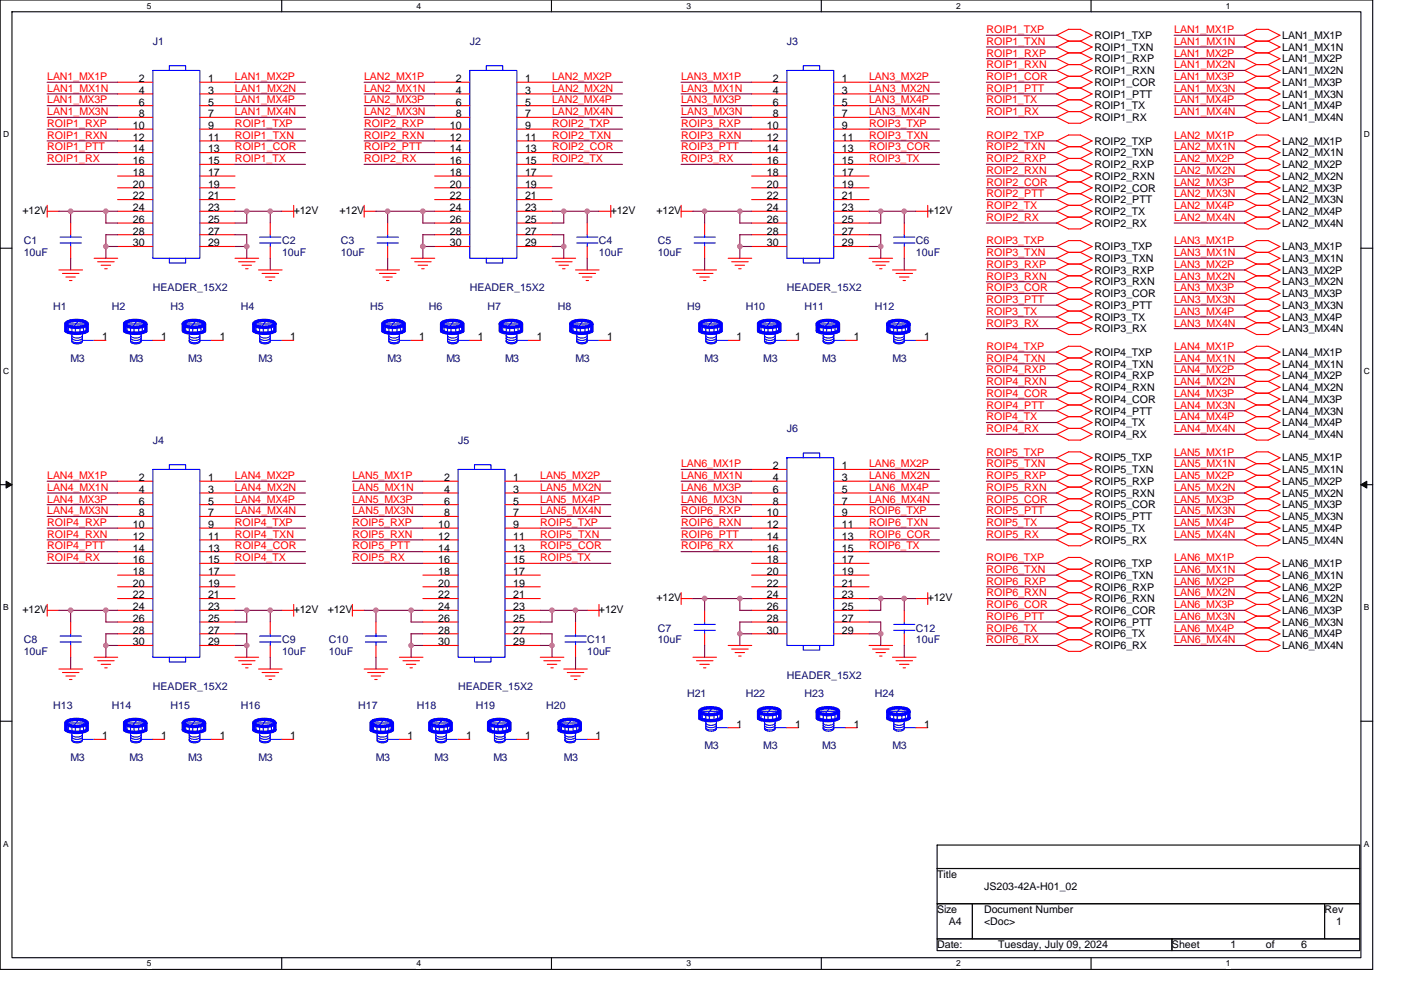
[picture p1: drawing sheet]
<svg xmlns="http://www.w3.org/2000/svg" width="297mm" height="210mm" viewBox="0 0 297 210" stroke-linecap="round" stroke-linejoin="round" font-family="sans-serif">
<defs><g id="words">
<g font-size="2.2" fill="#000080">
<text x="32.4" y="9.5">J1</text>
<text x="99.6" y="9.5">J2</text>
<text x="166.8" y="9.5">J3</text>
<text x="5" y="51.8">C1</text>
<text x="59.8" y="51.8">C2</text>
<text x="72.2" y="51.8">C3</text>
<text x="127" y="51.8">C4</text>
<text x="139.4" y="51.8">C5</text>
<text x="194.2" y="51.8">C6</text>
<text x="5" y="54.3">10uF</text>
<text x="59.8" y="54.3">10uF</text>
<text x="72.2" y="54.3">10uF</text>
<text x="127" y="54.3">10uF</text>
<text x="139.4" y="54.3">10uF</text>
<text x="194.2" y="54.3">10uF</text>
<text x="11.3" y="65.8">H1</text>
<text x="23.7" y="65.8">H2</text>
<text x="32.4" y="61.8">HEADER_15X2</text>
<text x="36.1" y="65.8">H3</text>
<text x="51.1" y="65.8">H4</text>
<text x="78.5" y="65.8">H5</text>
<text x="90.9" y="65.8">H6</text>
<text x="99.6" y="61.8">HEADER_15X2</text>
<text x="103.4" y="65.8">H7</text>
<text x="118.3" y="65.8">H8</text>
<text x="145.7" y="65.8">H9</text>
<text x="158.1" y="65.8">H10</text>
<text x="166.8" y="61.8">HEADER_15X2</text>
<text x="170.6" y="65.8">H11</text>
<text x="185.5" y="65.8">H12</text>
<text x="15" y="76.7">M3</text>
<text x="27.4" y="76.7">M3</text>
<text x="39.9" y="76.7">M3</text>
<text x="54.8" y="76.7">M3</text>
<text x="82.2" y="76.7">M3</text>
<text x="94.6" y="76.7">M3</text>
<text x="107.1" y="76.7">M3</text>
<text x="122" y="76.7">M3</text>
<text x="149.4" y="76.7">M3</text>
<text x="161.8" y="76.7">M3</text>
<text x="174.3" y="76.7">M3</text>
<text x="189.2" y="76.7">M3</text>
<text x="32.4" y="94.1">J4</text>
<text x="97.1" y="94.1">J5</text>
<text x="166.8" y="91.7">J6</text>
<text x="5" y="136.5">C8</text>
<text x="59.8" y="136.5">C9</text>
<text x="69.7" y="136.5">C10</text>
<text x="124.5" y="136.5">C11</text>
<text x="139.4" y="134">C7</text>
<text x="139.4" y="136.5">10uF</text>
<text x="194.2" y="134">C12</text>
<text x="194.2" y="136.5">10uF</text>
<text x="5" y="138.9">10uF</text>
<text x="59.8" y="138.9">10uF</text>
<text x="69.7" y="138.9">10uF</text>
<text x="124.5" y="138.9">10uF</text>
<text x="166.8" y="143.9">HEADER_15X2</text>
<text x="32.4" y="146.4">HEADER_15X2</text>
<text x="97.1" y="146.4">HEADER_15X2</text>
<text x="145.7" y="147.9">H21</text>
<text x="158.1" y="147.9">H22</text>
<text x="170.6" y="147.9">H23</text>
<text x="185.5" y="147.9">H24</text>
<text x="11.3" y="150.4">H13</text>
<text x="23.7" y="150.4">H14</text>
<text x="36.1" y="150.4">H15</text>
<text x="51.1" y="150.4">H16</text>
<text x="76" y="150.4">H17</text>
<text x="88.4" y="150.4">H18</text>
<text x="100.9" y="150.4">H19</text>
<text x="115.8" y="150.4">H20</text>
<text x="15" y="161.4">M3</text>
<text x="27.4" y="161.4">M3</text>
<text x="39.9" y="161.4">M3</text>
<text x="54.8" y="161.4">M3</text>
<text x="79.7" y="161.4">M3</text>
<text x="92.2" y="161.4">M3</text>
<text x="104.6" y="161.4">M3</text>
<text x="119.5" y="161.4">M3</text>
<text x="149.4" y="158.9">M3</text>
<text x="161.8" y="158.9">M3</text>
<text x="174.3" y="158.9">M3</text>
<text x="189.2" y="158.9">M3</text>
</g>
<g font-size="2.2" fill="#f00">
<text x="209.1" y="7">ROIP1_TXP</text>
<text x="209.1" y="9.5">ROIP1_TXN</text>
<text x="249" y="7">LAN1_MX1P</text>
<text x="249" y="9.5">LAN1_MX1N</text>
<text x="10" y="17">LAN1_MX1P</text>
<text x="49.8" y="17">LAN1_MX2P</text>
<text x="77.2" y="17">LAN2_MX1P</text>
<text x="117" y="17">LAN2_MX2P</text>
<text x="144.4" y="17">LAN3_MX1P</text>
<text x="184.3" y="17">LAN3_MX2P</text>
<text x="209.1" y="17">ROIP1_COR</text>
<text x="209.1" y="12">ROIP1_RXP</text>
<text x="209.1" y="14.5">ROIP1_RXN</text>
<text x="249" y="17">LAN1_MX3P</text>
<text x="249" y="12">LAN1_MX2P</text>
<text x="249" y="14.5">LAN1_MX2N</text>
<text x="10" y="19.5">LAN1_MX1N</text>
<text x="10" y="21.9">LAN1_MX3P</text>
<text x="49.8" y="19.5">LAN1_MX2N</text>
<text x="49.8" y="21.9">LAN1_MX4P</text>
<text x="77.2" y="19.5">LAN2_MX1N</text>
<text x="77.2" y="21.9">LAN2_MX3P</text>
<text x="117" y="21.9">LAN2_MX4P</text>
<text x="117" y="19.5">LAN2_MX2N</text>
<text x="144.4" y="19.5">LAN3_MX1N</text>
<text x="144.4" y="21.9">LAN3_MX3P</text>
<text x="184.3" y="21.9">LAN3_MX4P</text>
<text x="184.3" y="19.5">LAN3_MX2N</text>
<text x="209.1" y="22">ROIP1_TX</text>
<text x="209.1" y="19.5">ROIP1_PTT</text>
<text x="249" y="19.5">LAN1_MX3N</text>
<text x="249" y="22">LAN1_MX4P</text>
<text x="10" y="24.4">LAN1_MX3N</text>
<text x="10" y="26.9">ROIP1_RXP</text>
<text x="10" y="29.4">ROIP1_RXN</text>
<text x="49.8" y="24.4">LAN1_MX4N</text>
<text x="49.8" y="29.4">ROIP1_TXN</text>
<text x="49.8" y="26.9">ROIP1_TXP</text>
<text x="77.2" y="24.4">LAN2_MX3N</text>
<text x="77.2" y="26.9">ROIP2_RXP</text>
<text x="77.2" y="29.4">ROIP2_RXN</text>
<text x="117" y="29.4">ROIP2_TXN</text>
<text x="117" y="26.9">ROIP2_TXP</text>
<text x="117" y="24.4">LAN2_MX4N</text>
<text x="144.4" y="24.4">LAN3_MX3N</text>
<text x="144.4" y="26.9">ROIP3_RXP</text>
<text x="144.4" y="29.4">ROIP3_RXN</text>
<text x="184.3" y="29.4">ROIP3_TXN</text>
<text x="184.3" y="26.9">ROIP3_TXP</text>
<text x="184.3" y="24.4">LAN3_MX4N</text>
<text x="209.1" y="24.4">ROIP1_RX</text>
<text x="209.1" y="29.4">ROIP2_TXP</text>
<text x="249" y="24.4">LAN1_MX4N</text>
<text x="249" y="29.4">LAN2_MX1P</text>
<text x="10" y="31.9">ROIP1_PTT</text>
<text x="10" y="34.4">ROIP1_RX</text>
<text x="49.8" y="34.4">ROIP1_TX</text>
<text x="49.8" y="31.9">ROIP1_COR</text>
<text x="77.2" y="31.9">ROIP2_PTT</text>
<text x="77.2" y="34.4">ROIP2_RX</text>
<text x="117" y="34.4">ROIP2_TX</text>
<text x="117" y="31.9">ROIP2_COR</text>
<text x="144.4" y="31.9">ROIP3_PTT</text>
<text x="144.4" y="34.4">ROIP3_RX</text>
<text x="184.3" y="34.4">ROIP3_TX</text>
<text x="184.3" y="31.9">ROIP3_COR</text>
<text x="209.1" y="31.9">ROIP2_TXN</text>
<text x="209.1" y="34.4">ROIP2_RXP</text>
<text x="249" y="31.9">LAN2_MX1N</text>
<text x="249" y="34.4">LAN2_MX2P</text>
<text x="209.1" y="36.9">ROIP2_RXN</text>
<text x="209.1" y="39.4">ROIP2_COR</text>
<text x="209.1" y="41.9">ROIP2_PTT</text>
<text x="249" y="36.9">LAN2_MX2N</text>
<text x="249" y="39.4">LAN2_MX3P</text>
<text x="249" y="41.9">LAN2_MX3N</text>
<text x="209.1" y="44.4">ROIP2_TX</text>
<text x="209.1" y="46.8">ROIP2_RX</text>
<text x="249" y="44.4">LAN2_MX4P</text>
<text x="249" y="46.8">LAN2_MX4N</text>
<text x="209.1" y="51.8">ROIP3_TXP</text>
<text x="249" y="51.8">LAN3_MX1P</text>
<text x="209.1" y="54.3">ROIP3_TXN</text>
<text x="209.1" y="56.8">ROIP3_RXP</text>
<text x="209.1" y="59.3">ROIP3_RXN</text>
<text x="249" y="54.3">LAN3_MX1N</text>
<text x="249" y="56.8">LAN3_MX2P</text>
<text x="249" y="59.3">LAN3_MX2N</text>
<text x="209.1" y="61.8">ROIP3_COR</text>
<text x="209.1" y="64.3">ROIP3_PTT</text>
<text x="249" y="61.8">LAN3_MX3P</text>
<text x="249" y="64.3">LAN3_MX3N</text>
<text x="209.1" y="66.8">ROIP3_TX</text>
<text x="209.1" y="69.3">ROIP3_RX</text>
<text x="249" y="66.8">LAN3_MX4P</text>
<text x="249" y="69.3">LAN3_MX4N</text>
<text x="209.1" y="74.2">ROIP4_TXP</text>
<text x="209.1" y="76.7">ROIP4_TXN</text>
<text x="249" y="74.2">LAN4_MX1P</text>
<text x="249" y="76.7">LAN4_MX1N</text>
<text x="209.1" y="79.2">ROIP4_RXP</text>
<text x="209.1" y="81.7">ROIP4_RXN</text>
<text x="249" y="79.2">LAN4_MX2P</text>
<text x="249" y="81.7">LAN4_MX2N</text>
<text x="209.1" y="84.2">ROIP4_COR</text>
<text x="209.1" y="86.7">ROIP4_PTT</text>
<text x="209.1" y="89.2">ROIP4_TX</text>
<text x="249" y="84.2">LAN4_MX3P</text>
<text x="249" y="86.7">LAN4_MX3N</text>
<text x="249" y="89.2">LAN4_MX4P</text>
<text x="209.1" y="91.7">ROIP4_RX</text>
<text x="249" y="91.7">LAN4_MX4N</text>
<text x="10" y="101.6">LAN4_MX1P</text>
<text x="49.8" y="101.6">LAN4_MX2P</text>
<text x="74.7" y="101.6">LAN5_MX1P</text>
<text x="114.5" y="101.6">LAN5_MX2P</text>
<text x="144.4" y="99.1">LAN6_MX1P</text>
<text x="144.4" y="101.6">LAN6_MX1N</text>
<text x="184.3" y="99.1">LAN6_MX2P</text>
<text x="184.3" y="101.6">LAN6_MX2N</text>
<text x="209.1" y="96.6">ROIP5_TXP</text>
<text x="209.1" y="99.1">ROIP5_TXN</text>
<text x="209.1" y="101.6">ROIP5_RXP</text>
<text x="249" y="96.6">LAN5_MX1P</text>
<text x="249" y="99.1">LAN5_MX1N</text>
<text x="249" y="101.6">LAN5_MX2P</text>
<text x="10" y="104.1">LAN4_MX1N</text>
<text x="10" y="106.6">LAN4_MX3P</text>
<text x="49.8" y="104.1">LAN4_MX2N</text>
<text x="49.8" y="106.6">LAN4_MX4P</text>
<text x="74.7" y="104.1">LAN5_MX1N</text>
<text x="74.7" y="106.6">LAN5_MX3P</text>
<text x="114.5" y="106.6">LAN5_MX4P</text>
<text x="114.5" y="104.1">LAN5_MX2N</text>
<text x="144.4" y="104.1">LAN6_MX3P</text>
<text x="144.4" y="106.6">LAN6_MX3N</text>
<text x="184.3" y="104.1">LAN6_MX4P</text>
<text x="184.3" y="106.6">LAN6_MX4N</text>
<text x="209.1" y="104.1">ROIP5_RXN</text>
<text x="209.1" y="106.6">ROIP5_COR</text>
<text x="249" y="104.1">LAN5_MX2N</text>
<text x="249" y="106.6">LAN5_MX3P</text>
<text x="10" y="109.1">LAN4_MX3N</text>
<text x="10" y="111.6">ROIP4_RXP</text>
<text x="49.8" y="109.1">LAN4_MX4N</text>
<text x="49.8" y="111.6">ROIP4_TXP</text>
<text x="74.7" y="109.1">LAN5_MX3N</text>
<text x="74.7" y="111.6">ROIP5_RXP</text>
<text x="114.5" y="109.1">LAN5_MX4N</text>
<text x="114.6" y="111.6">ROIP5_TXP</text>
<text x="144.4" y="109.1">ROIP6_RXP</text>
<text x="144.4" y="111.6">ROIP6_RXN</text>
<text x="184.3" y="111.6">ROIP6_TXN</text>
<text x="184.3" y="109.1">ROIP6_TXP</text>
<text x="209.1" y="109.1">ROIP5_PTT</text>
<text x="209.1" y="111.6">ROIP5_TX</text>
<text x="249" y="109.1">LAN5_MX3N</text>
<text x="249" y="111.6">LAN5_MX4P</text>
<text x="10" y="114">ROIP4_RXN</text>
<text x="10" y="116.5">ROIP4_PTT</text>
<text x="10" y="119">ROIP4_RX</text>
<text x="49.8" y="114">ROIP4_TXN</text>
<text x="49.8" y="119">ROIP4_TX</text>
<text x="49.8" y="116.5">ROIP4_COR</text>
<text x="74.7" y="114">ROIP5_RXN</text>
<text x="74.7" y="116.5">ROIP5_PTT</text>
<text x="74.7" y="119">ROIP5_RX</text>
<text x="114.5" y="114">ROIP5_TXN</text>
<text x="114.6" y="119">ROIP5_TX</text>
<text x="114.6" y="116.5">ROIP5_COR</text>
<text x="144.4" y="114">ROIP6_PTT</text>
<text x="144.4" y="116.5">ROIP6_RX</text>
<text x="184.3" y="116.5">ROIP6_TX</text>
<text x="184.3" y="114">ROIP6_COR</text>
<text x="209.1" y="114">ROIP5_RX</text>
<text x="209.1" y="119">ROIP6_TXP</text>
<text x="249" y="114">LAN5_MX4N</text>
<text x="249" y="119">LAN6_MX1P</text>
<text x="209.1" y="121.5">ROIP6_TXN</text>
<text x="209.1" y="124">ROIP6_RXP</text>
<text x="249" y="121.5">LAN6_MX1N</text>
<text x="249" y="124">LAN6_MX2P</text>
<text x="209.1" y="126.5">ROIP6_RXN</text>
<text x="209.1" y="129">ROIP6_COR</text>
<text x="209.1" y="131.5">ROIP6_PTT</text>
<text x="249" y="126.5">LAN6_MX2N</text>
<text x="249" y="129">LAN6_MX3P</text>
<text x="249" y="131.5">LAN6_MX3N</text>
<text x="209.1" y="134">ROIP6_TX</text>
<text x="209.1" y="136.5">ROIP6_RX</text>
<text x="249" y="134">LAN6_MX4P</text>
<text x="249" y="136.5">LAN6_MX4N</text>
</g>
<g font-size="2.2">
<text x="232" y="8.3">ROIP1_TXP</text>
<text x="232" y="10.8">ROIP1_TXN</text>
<text x="271.9" y="8.3">LAN1_MX1P</text>
<text x="271.9" y="10.8">LAN1_MX1N</text>
<text x="29.4" y="17.4">2</text>
<text x="44.1" y="17.4">1</text>
<text x="96.6" y="17.4">2</text>
<text x="111.3" y="17.4">1</text>
<text x="163.8" y="17.4">2</text>
<text x="178.5" y="17.4">1</text>
<text x="232" y="13.3">ROIP1_RXP</text>
<text x="232" y="15.7">ROIP1_RXN</text>
<text x="271.9" y="13.3">LAN1_MX2P</text>
<text x="271.9" y="15.7">LAN1_MX2N</text>
<text x="29.4" y="19.9">4</text>
<text x="29.4" y="22.4">6</text>
<text x="44.1" y="19.9">3</text>
<text x="44.1" y="22.4">5</text>
<text x="96.6" y="19.9">4</text>
<text x="96.6" y="22.4">6</text>
<text x="111.3" y="19.9">3</text>
<text x="111.3" y="22.4">5</text>
<text x="163.8" y="19.9">4</text>
<text x="163.8" y="22.4">6</text>
<text x="178.5" y="19.9">3</text>
<text x="178.5" y="22.4">5</text>
<text x="232" y="18.2">ROIP1_COR</text>
<text x="232" y="20.7">ROIP1_PTT</text>
<text x="232" y="23.2">ROIP1_TX</text>
<text x="271.9" y="18.2">LAN1_MX3P</text>
<text x="271.9" y="20.7">LAN1_MX3N</text>
<text x="271.9" y="23.2">LAN1_MX4P</text>
<text x="28.2" y="27.4">10</text>
<text x="28.2" y="29.9">12</text>
<text x="29.4" y="24.9">8</text>
<text x="44.1" y="24.9">7</text>
<text x="44.1" y="27.4">9</text>
<text x="44.1" y="29.9">11</text>
<text x="95.4" y="27.4">10</text>
<text x="95.4" y="29.9">12</text>
<text x="96.6" y="24.9">8</text>
<text x="111.3" y="24.9">7</text>
<text x="111.3" y="27.4">9</text>
<text x="111.3" y="29.9">11</text>
<text x="162.6" y="27.4">10</text>
<text x="162.6" y="29.9">12</text>
<text x="163.8" y="24.9">8</text>
<text x="178.5" y="24.9">7</text>
<text x="178.5" y="27.4">9</text>
<text x="178.5" y="29.9">11</text>
<text x="232" y="25.7">ROIP1_RX</text>
<text x="271.9" y="25.7">LAN1_MX4N</text>
<text x="28.2" y="32.3">14</text>
<text x="28.2" y="34.8">16</text>
<text x="44.1" y="32.3">13</text>
<text x="44.1" y="34.8">15</text>
<text x="95.4" y="32.3">14</text>
<text x="95.4" y="34.8">16</text>
<text x="111.3" y="32.3">13</text>
<text x="111.3" y="34.8">15</text>
<text x="162.6" y="32.3">14</text>
<text x="162.6" y="34.8">16</text>
<text x="178.5" y="32.3">13</text>
<text x="178.5" y="34.8">15</text>
<text x="232" y="30.7">ROIP2_TXP</text>
<text x="232" y="33.1">ROIP2_TXN</text>
<text x="232" y="35.6">ROIP2_RXP</text>
<text x="271.9" y="30.7">LAN2_MX1P</text>
<text x="271.9" y="33.1">LAN2_MX1N</text>
<text x="271.9" y="35.6">LAN2_MX2P</text>
<text x="28.2" y="37.3">18</text>
<text x="28.2" y="39.8">20</text>
<text x="44.1" y="37.3">17</text>
<text x="44.1" y="39.8">19</text>
<text x="95.4" y="37.3">18</text>
<text x="95.4" y="39.8">20</text>
<text x="111.3" y="37.3">17</text>
<text x="111.3" y="39.8">19</text>
<text x="162.6" y="37.3">18</text>
<text x="162.6" y="39.8">20</text>
<text x="178.5" y="37.3">17</text>
<text x="178.5" y="39.8">19</text>
<text x="232" y="38.1">ROIP2_RXN</text>
<text x="232" y="40.6">ROIP2_COR</text>
<text x="271.9" y="38.1">LAN2_MX2N</text>
<text x="271.9" y="40.6">LAN2_MX3P</text>
<text x="4.8" y="45.4">+12V</text>
<text x="28.2" y="42.3">22</text>
<text x="28.2" y="44.8">24</text>
<text x="28.2" y="47.3">26</text>
<text x="44.1" y="42.3">21</text>
<text x="44.1" y="44.8">23</text>
<text x="44.1" y="47.3">25</text>
<text x="62.3" y="45.4">+12V</text>
<text x="72" y="45.4">+12V</text>
<text x="95.4" y="42.3">22</text>
<text x="95.4" y="44.8">24</text>
<text x="95.4" y="47.3">26</text>
<text x="111.3" y="42.3">21</text>
<text x="111.3" y="44.8">23</text>
<text x="111.3" y="47.3">25</text>
<text x="129.5" y="45.4">+12V</text>
<text x="139.2" y="45.4">+12V</text>
<text x="162.6" y="42.3">22</text>
<text x="162.6" y="44.8">24</text>
<text x="162.6" y="47.3">26</text>
<text x="178.5" y="42.3">21</text>
<text x="178.5" y="44.8">23</text>
<text x="178.5" y="47.3">25</text>
<text x="196.7" y="45.4">+12V</text>
<text x="232" y="43.1">ROIP2_PTT</text>
<text x="232" y="45.6">ROIP2_TX</text>
<text x="271.9" y="43.1">LAN2_MX3N</text>
<text x="271.9" y="45.6">LAN2_MX4P</text>
<text x="28.2" y="49.8">28</text>
<text x="28.2" y="52.3">30</text>
<text x="44.1" y="49.8">27</text>
<text x="44.1" y="52.3">29</text>
<text x="95.4" y="49.8">28</text>
<text x="95.4" y="52.3">30</text>
<text x="111.3" y="49.8">27</text>
<text x="111.3" y="52.3">29</text>
<text x="162.6" y="49.8">28</text>
<text x="162.6" y="52.3">30</text>
<text x="178.5" y="49.8">27</text>
<text x="178.5" y="52.3">29</text>
<text x="232" y="48.1">ROIP2_RX</text>
<text x="232" y="53.1">ROIP3_TXP</text>
<text x="271.9" y="48.1">LAN2_MX4N</text>
<text x="271.9" y="53.1">LAN3_MX1P</text>
<text x="232" y="55.6">ROIP3_TXN</text>
<text x="232" y="58">ROIP3_RXP</text>
<text x="271.9" y="55.6">LAN3_MX1N</text>
<text x="271.9" y="58">LAN3_MX2P</text>
<text x="232" y="60.5">ROIP3_RXN</text>
<text x="232" y="63">ROIP3_COR</text>
<text x="232" y="65.5">ROIP3_PTT</text>
<text x="271.9" y="60.5">LAN3_MX2N</text>
<text x="271.9" y="63">LAN3_MX3P</text>
<text x="271.9" y="65.5">LAN3_MX3N</text>
<text x="232" y="68">ROIP3_TX</text>
<text x="232" y="70.5">ROIP3_RX</text>
<text x="271.9" y="68">LAN3_MX4P</text>
<text x="271.9" y="70.5">LAN3_MX4N</text>
<text x="21.7" y="72.2">1</text>
<text x="34.1" y="72.2">1</text>
<text x="46.6" y="72.2">1</text>
<text x="61.5" y="72.2">1</text>
<text x="88.9" y="72.2">1</text>
<text x="101.3" y="72.2">1</text>
<text x="113.8" y="72.2">1</text>
<text x="128.7" y="72.2">1</text>
<text x="156.1" y="72.2">1</text>
<text x="168.6" y="72.2">1</text>
<text x="181" y="72.2">1</text>
<text x="195.9" y="72.2">1</text>
<text x="232" y="75.5">ROIP4_TXP</text>
<text x="232" y="78">ROIP4_TXN</text>
<text x="271.9" y="75.5">LAN4_MX1P</text>
<text x="271.9" y="78">LAN4_MX1N</text>
<text x="232" y="80.5">ROIP4_RXP</text>
<text x="232" y="82.9">ROIP4_RXN</text>
<text x="271.9" y="80.5">LAN4_MX2P</text>
<text x="271.9" y="82.9">LAN4_MX2N</text>
<text x="232" y="85.4">ROIP4_COR</text>
<text x="232" y="87.9">ROIP4_PTT</text>
<text x="271.9" y="85.4">LAN4_MX3P</text>
<text x="271.9" y="87.9">LAN4_MX3N</text>
<text x="232" y="90.4">ROIP4_TX</text>
<text x="232" y="92.9">ROIP4_RX</text>
<text x="271.9" y="90.4">LAN4_MX4P</text>
<text x="271.9" y="92.9">LAN4_MX4N</text>
<text x="163.8" y="99.5">2</text>
<text x="178.5" y="99.5">1</text>
<text x="232" y="97.9">ROIP5_TXP</text>
<text x="232" y="100.4">ROIP5_TXN</text>
<text x="271.9" y="97.9">LAN5_MX1P</text>
<text x="271.9" y="100.4">LAN5_MX1N</text>
<text x="29.4" y="102">2</text>
<text x="29.4" y="104.5">4</text>
<text x="29.4" y="107">6</text>
<text x="44.1" y="102">1</text>
<text x="44.1" y="104.5">3</text>
<text x="44.1" y="107">5</text>
<text x="94.1" y="102">2</text>
<text x="94.1" y="104.5">4</text>
<text x="94.1" y="107">6</text>
<text x="108.8" y="102">1</text>
<text x="108.8" y="104.5">3</text>
<text x="108.8" y="107">5</text>
<text x="163.8" y="102">4</text>
<text x="163.8" y="104.5">6</text>
<text x="163.8" y="107">8</text>
<text x="178.5" y="102">3</text>
<text x="178.5" y="104.5">5</text>
<text x="178.5" y="107">7</text>
<text x="232" y="102.8">ROIP5_RXP</text>
<text x="232" y="105.3">ROIP5_RXN</text>
<text x="232" y="107.8">ROIP5_COR</text>
<text x="271.9" y="102.8">LAN5_MX2P</text>
<text x="271.9" y="105.3">LAN5_MX2N</text>
<text x="271.9" y="107.8">LAN5_MX3P</text>
<text x="28.2" y="112">10</text>
<text x="29.4" y="109.5">8</text>
<text x="44.1" y="109.5">7</text>
<text x="44.1" y="112">9</text>
<text x="92.9" y="112">10</text>
<text x="94.1" y="109.5">8</text>
<text x="108.8" y="109.5">7</text>
<text x="108.8" y="112">9</text>
<text x="162.6" y="109.5">10</text>
<text x="162.6" y="112">12</text>
<text x="178.5" y="109.5">9</text>
<text x="178.5" y="112">11</text>
<text x="232" y="110.3">ROIP5_PTT</text>
<text x="232" y="112.8">ROIP5_TX</text>
<text x="271.9" y="110.3">LAN5_MX3N</text>
<text x="271.9" y="112.8">LAN5_MX4P</text>
<text x="28.2" y="114.5">12</text>
<text x="28.2" y="117">14</text>
<text x="28.2" y="119.5">16</text>
<text x="44.1" y="114.5">11</text>
<text x="44.1" y="117">13</text>
<text x="44.1" y="119.5">15</text>
<text x="92.9" y="114.5">12</text>
<text x="92.9" y="117">14</text>
<text x="92.9" y="119.5">16</text>
<text x="108.8" y="114.5">11</text>
<text x="108.8" y="117">13</text>
<text x="108.8" y="119.5">15</text>
<text x="162.6" y="114.5">14</text>
<text x="162.6" y="117">16</text>
<text x="162.6" y="119.5">18</text>
<text x="178.5" y="114.5">13</text>
<text x="178.5" y="117">15</text>
<text x="178.5" y="119.5">17</text>
<text x="232" y="115.3">ROIP5_RX</text>
<text x="271.9" y="115.3">LAN5_MX4N</text>
<text x="28.2" y="122">18</text>
<text x="28.2" y="124.4">20</text>
<text x="44.1" y="122">17</text>
<text x="44.1" y="124.4">19</text>
<text x="92.9" y="122">18</text>
<text x="92.9" y="124.4">20</text>
<text x="108.8" y="122">17</text>
<text x="108.8" y="124.4">19</text>
<text x="162.6" y="122">20</text>
<text x="162.6" y="124.4">22</text>
<text x="178.5" y="122">19</text>
<text x="178.5" y="124.4">21</text>
<text x="232" y="120.3">ROIP6_TXP</text>
<text x="232" y="122.8">ROIP6_TXN</text>
<text x="232" y="125.3">ROIP6_RXP</text>
<text x="271.9" y="120.3">LAN6_MX1P</text>
<text x="271.9" y="122.8">LAN6_MX1N</text>
<text x="271.9" y="125.3">LAN6_MX2P</text>
<text x="4.8" y="130">+12V</text>
<text x="28.2" y="126.9">22</text>
<text x="28.2" y="129.4">24</text>
<text x="28.2" y="131.9">26</text>
<text x="44.1" y="126.9">21</text>
<text x="44.1" y="129.4">23</text>
<text x="44.1" y="131.9">25</text>
<text x="62.3" y="130">+12V</text>
<text x="69.5" y="130">+12V</text>
<text x="92.9" y="126.9">22</text>
<text x="92.9" y="129.4">24</text>
<text x="92.9" y="131.9">26</text>
<text x="108.8" y="126.9">21</text>
<text x="108.8" y="129.4">23</text>
<text x="108.8" y="131.9">25</text>
<text x="127" y="130">+12V</text>
<text x="139.2" y="127.5">+12V</text>
<text x="162.6" y="126.9">24</text>
<text x="162.6" y="129.4">26</text>
<text x="162.6" y="131.9">28</text>
<text x="178.5" y="126.9">23</text>
<text x="178.5" y="129.4">25</text>
<text x="178.5" y="131.9">27</text>
<text x="196.7" y="127.5">+12V</text>
<text x="232" y="127.7">ROIP6_RXN</text>
<text x="232" y="130.2">ROIP6_COR</text>
<text x="271.9" y="127.7">LAN6_MX2N</text>
<text x="271.9" y="130.2">LAN6_MX3P</text>
<text x="28.2" y="134.4">28</text>
<text x="28.2" y="136.9">30</text>
<text x="44.1" y="134.4">27</text>
<text x="44.1" y="136.9">29</text>
<text x="92.9" y="134.4">28</text>
<text x="92.9" y="136.9">30</text>
<text x="108.8" y="134.4">27</text>
<text x="108.8" y="136.9">29</text>
<text x="162.6" y="134.4">30</text>
<text x="178.5" y="134.4">29</text>
<text x="232" y="132.7">ROIP6_PTT</text>
<text x="232" y="135.2">ROIP6_TX</text>
<text x="232" y="137.7">ROIP6_RX</text>
<text x="271.9" y="132.7">LAN6_MX3N</text>
<text x="271.9" y="135.2">LAN6_MX4P</text>
<text x="271.9" y="137.7">LAN6_MX4N</text>
<text x="156.1" y="154.3">1</text>
<text x="168.6" y="154.3">1</text>
<text x="181" y="154.3">1</text>
<text x="195.9" y="154.3">1</text>
<text x="21.7" y="156.8">1</text>
<text x="34.1" y="156.8">1</text>
<text x="46.6" y="156.8">1</text>
<text x="61.5" y="156.8">1</text>
<text x="86.4" y="156.8">1</text>
<text x="98.9" y="156.8">1</text>
<text x="111.3" y="156.8">1</text>
<text x="126.2" y="156.8">1</text>
<text x="198.7" y="186.2">Title</text>
<text x="208.6" y="188.7">JS203-42A-H01_02</text>
<text x="198.7" y="193.7">Size</text>
<text x="201.2" y="196.2">A4</text>
<text x="208.6" y="193.7">Document Number</text>
<text x="208.6" y="196.2">&lt;Doc&gt;</text>
<text x="280.8" y="193.7">Rev</text>
<text x="283.3" y="196.2">1</text>
<text x="198.7" y="201.2">Date:</text>
<text x="211.6" y="201.2">Tuesday, July 09, 2024</text>
<text x="248.5" y="201.2">Sheet</text>
<text x="260.9" y="201.2">1</text>
<text x="268.4" y="201.2">of</text>
<text x="275.8" y="201.2">6</text>
</g>
<g font-size="1.8">
<text x="31.1" y="1.8">5</text>
<text x="88.3" y="1.8">4</text>
<text x="145.5" y="1.8">3</text>
<text x="202.7" y="1.8">2</text>
<text x="259.9" y="1.8">1</text>
<text x=".7" y="29.1">D</text>
<text x="289.2" y="29.1">D</text>
<text x=".7" y="79.3">C</text>
<text x="289.2" y="79.3">C</text>
<text x=".7" y="129.5">B</text>
<text x="289.2" y="129.5">B</text>
<text x=".7" y="179.6">A</text>
<text x="289.2" y="179.6">A</text>
<text x="31.1" y="205">5</text>
<text x="88.3" y="205">4</text>
<text x="145.5" y="205">3</text>
<text x="202.7" y="205">2</text>
<text x="259.9" y="205">1</text>
</g>
</g></defs>
<path d="M0 0h291v205.6h-291zM2.5 2.5h286v200.6h-286z" fill="none" stroke="#000" stroke-width=".23"/>
<g fill="#fff">
<path d="M31.1 .3h1v1.9h-1z"/>
<path d="M31.1 203.4h1v2h-1z"/>
</g>
<path d="M59.7 0v2.5M59.7 203.1v2.5" fill="none" stroke="#000" stroke-width=".23"/>
<g fill="#fff">
<path d="M88.3 .3h1v1.9h-1z"/>
<path d="M88.3 203.4h1v2h-1z"/>
</g>
<path d="M116.9 0v2.5M116.9 203.1v2.5" fill="none" stroke="#000" stroke-width=".23"/>
<g fill="#fff">
<path d="M145.5 .3h1v1.9h-1z"/>
<path d="M145.5 203.4h1v2h-1z"/>
</g>
<path d="M174.1 0v2.5M174.1 203.1v2.5" fill="none" stroke="#000" stroke-width=".23"/>
<g fill="#fff">
<path d="M202.7 .3h1v1.9h-1z"/>
<path d="M202.7 203.4h1v2h-1z"/>
</g>
<path d="M231.3 0v2.5M231.3 203.1v2.5" fill="none" stroke="#000" stroke-width=".23"/>
<g fill="#fff">
<path d="M259.9 .3h1v1.9h-1z"/>
<path d="M259.9 203.4h1v2h-1z"/>
<path d="M.7 27.6h1.3v1.9h-1.3z"/>
<path d="M289.2 27.6h1.3v1.9h-1.3z"/>
<path d="M.7 77.7h1.3v2h-1.3z"/>
<path d="M289.2 77.7h1.3v2h-1.3z"/>
</g>
<path d="M0 52.6h2.5M288.5 52.6h2.5" fill="none" stroke="#000" stroke-width=".23"/>
<g fill="#fff">
<path d="M.7 127.9h1.2v2h-1.2z"/>
<path d="M289.2 127.9h1.2v2h-1.2z"/>
</g>
<path d="M0 102.8h2.5M288.5 102.8h2.5" fill="none" stroke="#000" stroke-width=".23"/>
<path d="M1.3 102.1l1.2 .7-1.2 .7zM288.5 102.8l1.3-.7v1.4z" fill="#000" stroke="#000" stroke-width=".21"/>
<g fill="#fff">
<path d="M.7 178h1.2v2h-1.2z"/>
<path d="M289.2 178h1.2v2h-1.2z"/>
</g>
<path d="M0 153h2.5M288.5 153h2.5M198.7 179.2h89.6v5h-89.6zM198.7 184.2h89.6v7.5h-89.6zM198.7 191.7h7.5v7.4h-7.5zM198.7 199.1h49.8v2.5h-49.8zM206.2 191.7h74.6v7.4h-74.6zM248.5 199.1h39.8v2.5h-39.8zM280.8 191.7h7.5v7.4h-7.5z" fill="none" stroke="#000" stroke-width=".23"/>
<g fill="none" stroke="#f00" stroke-width=".23">
<path d="M24.9 17.4h7.5M24.9 19.9h7.5M42.4 17.4h7.4M42.4 19.9h7.4M92.2 17.4h7.4M92.2 19.9h7.4M109.6 17.4h7.4M109.6 19.9h7.4M159.4 17.4h7.4M159.4 19.9h7.4M176.8 17.4h7.5M176.8 19.9h7.5"/>
<path d="M224 12.4l2.5 1.3h2.6l2.5 1.3M224 19.9l2.5 1.3h2.6l2.5 1.2M226.6 6.2h2.5l2.5 1.3M226.6 6.2l-2.5 1.3 2.5 1.2h2.5l2.5 1.3M226.6 8.7l-2.5 1.3 2.5 1.2h2.5l2.5 1.3M226.6 11.2l-2.5 1.2M226.6 13.7l-2.5 1.2 2.5 1.3h2.5l2.5 1.3M226.6 16.2l-2.5 1.2 2.5 1.3h2.5l2.5 1.2M226.6 18.6l-2.5 1.3M231.5 7.5l-2.5 1.2M231.5 10l-2.5 1.2M231.5 12.4l-2.5 1.3"/>
<path d="M231.5 14.9l-2.5 1.3M231.5 17.4l-2.5 1.3M231.5 19.9l-2.5 1.3M263.9 7.5l2.5 1.2h2.5l2.5 1.3-2.5 1.2M263.9 9.9l2.5 1.3h2.5l2.5 1.3-2.5 1.2M263.9 12.4l2.5 1.3M263.9 14.9l2.5 1.3M263.9 17.4l2.5 1.3M263.9 19.9l2.5 1.3M263.9 7.5l2.5-1.3h2.5l2.5 1.3-2.5 1.2M266.4 13.7h2.5l2.5 1.3-2.5 1.2M266.4 16.2h2.5l2.5 1.3-2.5 1.2"/>
<path d="M266.4 18.7h2.5l2.5 1.2-2.5 1.3M266.4 8.7l-2.5 1.3M266.4 11.2l-2.5 1.2M266.4 13.7l-2.5 1.2M266.4 16.2l-2.5 1.2M266.4 18.6l-2.5 1.3M24.9 22.4h7.5M24.9 24.9h7.5M24.9 27.4h7.5M24.9 29.9h7.5M24.9 32.4h7.5M24.9 34.9h7.5"/>
<path d="M24.9 37.3h7.5M24.9 39.8h7.5M42.4 22.4h7.4M42.4 24.9h7.4M42.4 27.4h7.4M42.4 29.9h7.4M42.4 32.4h7.4M42.4 34.9h7.4M42.4 37.3h7.4M42.4 39.8h7.4M92.2 22.4h7.4M92.2 24.9h7.4"/>
<path d="M92.2 27.4h7.4M92.2 29.9h7.4M92.2 32.4h7.4M92.2 34.9h7.4M92.2 37.3h7.4M92.2 39.8h7.4M109.6 22.4h7.4M109.6 24.9h7.4M109.6 27.4h7.4M109.6 29.9h7.4M109.6 32.4h7.4M109.6 34.9h7.4"/>
<path d="M109.6 37.3h7.4M109.6 39.8h7.4M159.4 22.4h7.4M159.4 24.9h7.4M159.4 27.4h7.4M159.4 29.9h7.4M159.4 32.4h7.4M159.4 34.9h7.4M159.4 37.3h7.4M159.4 39.8h7.4M176.8 22.4h7.5M176.8 24.9h7.5"/>
<path d="M176.8 27.4h7.5M176.8 29.9h7.5M176.8 32.4h7.5M176.8 34.9h7.5M176.8 37.3h7.5M176.8 39.8h7.5M224 22.4l2.5 1.3h2.6l2.5 1.2M224 24.9l2.5 1.2h2.6M224 29.9l2.5 1.2h2.6l2.5 1.3M224 32.3l2.5 1.3h2.6l2.5 1.3M224 34.8l2.5 1.3h2.6l2.5 1.3M224 39.8l2.5 1.3h2.6l2.5 1.3"/>
<path d="M226.6 28.6h2.5l2.5 1.3M226.6 21.1l-2.5 1.3M226.6 23.6l-2.5 1.3M226.6 28.6l-2.5 1.3M226.6 31.1l-2.5 1.3M226.6 33.6l-2.5 1.3M226.6 36.1l-2.5 1.2 2.5 1.3h2.5l2.5 1.3M226.6 38.6l-2.5 1.2M231.5 22.4l-2.5 1.3M231.5 24.9l-2.5 1.3M231.5 29.9l-2.5 1.2M231.5 32.4l-2.5 1.2"/>
<path d="M231.5 34.9l-2.5 1.2M231.5 37.3l-2.5 1.3M231.5 39.8l-2.5 1.3M263.9 24.9l2.5 1.2h2.5M263.9 22.4l2.5 1.3M263.9 29.9l2.5 1.2M263.9 32.3l2.5 1.3M263.9 34.8l2.5 1.3M263.9 37.3l2.5 1.3M263.9 39.8l2.5 1.3M263.9 29.9l2.5-1.3h2.5l2.5 1.3-2.5 1.2M266.4 21.2h2.5l2.5 1.2-2.5 1.3"/>
<path d="M266.4 23.7h2.5l2.5 1.2-2.5 1.3M266.4 31.1h2.5l2.5 1.3-2.5 1.2M266.4 33.6h2.5l2.5 1.3-2.5 1.2M266.4 36.1h2.5l2.5 1.3M266.4 38.6h2.5l2.5 1.3-2.5 1.2M266.4 21.1l-2.5 1.3M266.4 23.6l-2.5 1.3M266.4 31.1l-2.5 1.3M266.4 33.6l-2.5 1.3M266.4 36.1l-2.5 1.2M266.4 38.6l-2.5 1.2M271.4 37.3l-2.5 1.3"/>
<path d="M10 44.8h2.5M10 43.5v2.6M12.5 57.3h5M13.2 58h3.5M14 58.8h2M14.7 59.5h.6M15 47.3v2.5M15 52.3v2.5M20 54.8h5M20.7 55.5h3.5M21.4 56.3h2M22.2 57h.5"/>
<path d="M24.9 44.8h7.5M24.9 42.3h7.5M24.9 47.3h7.5M24.9 49.8h7.5M24.9 52.3h7.5M42.4 44.8h7.4M42.4 42.3h7.4M42.4 47.3h7.4M42.4 49.8h7.4M42.4 52.3h7.4M49.8 54.8h5M50.6 55.5h3.5"/>
<path d="M51.3 56.3h2M52.1 57h.5M54.8 57.3h5M55.6 58h3.5M56.3 58.8h2M57 59.5h.6M57.3 47.3v2.5M57.3 52.3v2.5M59.8 44.8h2.5M62.3 43.6v2.5M77.2 44.8h2.5M77.2 43.5v2.6"/>
<path d="M79.7 57.3h5M80.5 58h3.5M81.2 58.8h2M81.9 59.5h.6M82.2 47.3v2.5M82.2 52.3v2.5M87.2 54.8h5M87.9 55.5h3.5M88.6 56.3h2.1M89.4 57h.5M92.2 44.8h7.4M92.2 42.3h7.4"/>
<path d="M92.2 47.3h7.4M92.2 49.8h7.4M92.2 52.3h7.4M109.6 44.8h7.4M109.6 42.3h7.4M109.6 47.3h7.4M109.6 49.8h7.4M109.6 52.3h7.4M117 54.8h5M117.8 55.5h3.5M118.5 56.3h2M119.3 57h.5"/>
<path d="M122 57.3h5M122.8 58h3.5M123.5 58.8h2M124.3 59.5h.5M124.5 47.3v2.5M124.5 52.3v2.5M127 44.8h2.5M129.5 43.6v2.5M144.4 44.8h2.5M144.4 43.5v2.6M146.9 57.3h5M147.7 58h3.5"/>
<path d="M148.4 58.8h2M149.2 59.5h.5M149.4 47.3v2.5M149.4 52.3v2.5M154.4 54.8h5M155.1 55.5h3.5M155.8 56.3h2.1M156.6 57h.5M159.4 44.8h7.4M159.4 42.3h7.4M159.4 47.3h7.4M159.4 49.8h7.4"/>
<path d="M159.4 52.3h7.4M176.8 44.8h7.5M176.8 42.3h7.5M176.8 47.3h7.5M176.8 49.8h7.5M176.8 52.3h7.5M184.3 54.8h4.9M185 55.5h3.5M185.7 56.3h2M186.5 57h.5M189.2 57.3h5M190 58h3.5"/>
<path d="M190.7 58.8h2M191.5 59.5h.5M191.7 47.3v2.5M191.7 52.3v2.5M194.2 44.8h2.5M196.7 43.6v2.5M224 42.3l2.5 1.3h2.6l2.5 1.2M224 47.3l2.5 1.3h2.6M226.6 51h2.5l2.5 1.3M226.6 41.1l-2.5 1.2M226.6 43.5l-2.5 1.3 2.5 1.3h2.5l2.5 1.2M226.6 46l-2.5 1.3"/>
<path d="M226.6 51l-2.5 1.3 2.5 1.2h2.5l2.5 1.3M226.6 53.5l-2.5 1.3 2.5 1.2h2.5l2.5 1.3M226.6 56l-2.5 1.3 2.5 1.2h2.5l2.5 1.3M226.6 58.5l-2.5 1.3 2.5 1.2h2.5l2.5 1.3M231.5 42.3l-2.5 1.3M231.5 44.8l-2.5 1.3M231.5 47.3l-2.5 1.3M231.5 52.3l-2.5 1.3M231.5 54.8l-2.5 1.2M231.5 57.3l-2.5 1.2M231.5 59.8l-2.5 1.2M263.9 42.3l2.5 1.3h2.5l2.5 1.2"/>
<path d="M263.9 47.3l2.5 1.3h2.5M263.9 54.8l2.5 1.2h2.5l2.5 1.3M263.9 57.2l2.5 1.3h2.5l2.5 1.3M263.9 59.7l2.5 1.3h2.5l2.5 1.3-2.5 1.2M263.9 44.8l2.5 1.3M263.9 52.3l2.5 1.2M266.4 41.1h2.5l2.5 1.3-2.5 1.2M266.4 46.1h2.5l2.5 1.2-2.5 1.3M266.4 53.5h2.5l2.5 1.3M266.4 51h2.5l2.5 1.3M266.4 41.1l-2.5 1.2M266.4 43.5l-2.5 1.3"/>
<path d="M266.4 46l-2.5 1.3M266.4 51l-2.5 1.3M266.4 53.5l-2.5 1.3M266.4 56l-2.5 1.3M266.4 58.5l-2.5 1.3M271.4 44.8l-2.5 1.3M271.4 52.3l-2.5 1.3M271.4 54.8l-2.5 1.2M271.4 57.3l-2.5 1.2M271.4 59.8l-2.5 1.2M20 72.2h2.5M32.4 72.2h2.5"/>
<path d="M44.8 72.2h2.5M59.8 72.2h2.5M87.2 72.2h2.5M99.6 72.2h2.5M112.1 72.2h2.5M127 72.2h2.5M154.4 72.2h2.5M166.8 72.2h2.5M179.3 72.2h2.5M194.2 72.2h2.5M224 74.7l2.5 1.2h2.6l2.5 1.3M226.6 73.4h2.5l2.5 1.3"/>
<path d="M226.6 61l-2.5 1.2 2.5 1.3h2.5l2.5 1.2M226.6 63.5l-2.5 1.2 2.5 1.3h2.5l2.5 1.2M226.6 66l-2.5 1.2 2.5 1.3h2.5l2.5 1.2M226.6 68.4l-2.5 1.3 2.5 1.3h2.5M226.6 73.4l-2.5 1.3M226.6 75.9l-2.5 1.3 2.5 1.2h2.5l2.5 1.3M226.6 78.4l-2.5 1.3 2.5 1.2h2.5l2.5 1.3M231.5 62.2l-2.5 1.3M231.5 64.7l-2.5 1.3M231.5 67.2l-2.5 1.3M231.5 69.7l-2.5 1.3M231.5 74.7l-2.5 1.2"/>
<path d="M231.5 77.2l-2.5 1.2M231.5 79.7l-2.5 1.2M263.9 62.2l2.5 1.3h2.5l2.5 1.2M263.9 64.7l2.5 1.3h2.5l2.5 1.2M263.9 69.7l2.5 1.3h2.5M263.9 77.2l2.5 1.2h2.5l2.5 1.3-2.5 1.2M263.9 67.2l2.5 1.3M263.9 74.7l2.5 1.2M263.9 79.7l2.5 1.2M266.4 68.5h2.5l2.5 1.2-2.5 1.3M266.4 75.9h2.5l2.5 1.3-2.5 1.2M266.4 73.4h2.5l2.5 1.3-2.5 1.2"/>
<path d="M266.4 61l-2.5 1.2M266.4 63.5l-2.5 1.2M266.4 66l-2.5 1.2M266.4 68.4l-2.5 1.3M266.4 73.4l-2.5 1.3M266.4 75.9l-2.5 1.3M266.4 78.4l-2.5 1.3M271.4 64.7l-2.5 1.3M271.4 67.2l-2.5 1.3M159.4 99.6h7.4M176.8 99.6h7.5M224 97.1l2.5 1.2h2.6l2.5 1.3"/>
<path d="M224 82.1l2.5 1.3h2.6l2.5 1.3M224 87.1l2.5 1.3h2.6l2.5 1.2M224 89.6l2.5 1.3h2.6l2.5 1.2M226.6 95.8h2.5l2.5 1.3M226.6 98.3l-2.6 1.2 2.5 1.3h2.6l2.5 1.3M226.6 80.9l-2.5 1.2M226.6 83.4l-2.5 1.2 2.5 1.3h2.5l2.5 1.2M226.6 85.9l-2.5 1.2M226.6 88.3l-2.5 1.3M226.6 90.8l-2.5 1.3 2.5 1.2h2.5M226.6 95.8l-2.5 1.3M231.5 82.1l-2.5 1.3"/>
<path d="M231.5 84.6l-2.5 1.3M231.5 87.1l-2.5 1.3M231.5 89.6l-2.5 1.3M231.5 92.1l-2.5 1.3M231.5 97.1l-2.5 1.3M231.5 99.6l-2.5 1.2M263.9 97.1l2.5 1.2M263.9 99.5l2.5 1.3M263.9 84.6l2.5 1.3h2.5l2.5 1.2-2.5 1.3M263.9 92.1l2.5 1.2h2.5M263.9 82.1l2.5 1.3M263.9 87.1l2.5 1.3"/>
<path d="M263.9 89.6l2.5 1.3M263.9 97.1l2.5-1.3h2.5l2.5 1.3-2.5 1.3M266.4 98.3h2.5l2.5 1.3M266.4 80.9h2.5l2.5 1.3-2.5 1.2M266.4 83.4h2.5l2.5 1.3-2.5 1.2M266.4 88.4h2.5l2.5 1.2-2.5 1.3M266.4 90.9h2.5l2.5 1.2-2.5 1.3M266.4 98.3l-2.5 1.3M266.4 80.9l-2.5 1.2M266.4 83.4l-2.5 1.2M266.4 85.9l-2.5 1.2M266.4 88.3l-2.5 1.3"/>
<path d="M266.4 90.8l-2.5 1.3M271.4 99.6l-2.5 1.2M24.9 102.1h7.5M24.9 104.6h7.5M24.9 107h7.5M24.9 109.5h7.5M24.9 112h7.5M24.9 114.5h7.5M24.9 117h7.5M24.9 119.5h7.5M42.4 102.1h7.4M42.4 104.6h7.4"/>
<path d="M42.4 107h7.4M42.4 109.5h7.4M42.4 112h7.4M42.4 114.5h7.4M42.4 117h7.4M42.4 119.5h7.4M89.7 102.1h7.4M89.7 104.6h7.4M89.7 107h7.4M89.7 109.5h7.4M89.7 112h7.4M89.7 114.5h7.4"/>
<path d="M89.7 117h7.4M89.7 119.5h7.4M107.1 102.1h7.5M107.1 104.6h7.5M107.1 107h7.5M107.1 109.5h7.5M107.1 112h7.5M107.1 114.5h7.5M107.1 117h7.5M107.1 119.5h7.5M159.4 102.1h7.4M159.4 104.6h7.4"/>
<path d="M159.4 107h7.4M159.4 109.5h7.4M159.4 112h7.4M159.4 114.5h7.4M159.4 117h7.4M159.4 119.5h7.4M176.8 102.1h7.5M176.8 104.6h7.5M176.8 107h7.5M176.8 109.5h7.5M176.8 112h7.5M176.8 114.5h7.5"/>
<path d="M176.8 117h7.5M176.8 119.5h7.5M224 102l2.5 1.3h2.6l2.5 1.3M224 104.5l2.5 1.3h2.6l2.5 1.3M224 109.5l2.5 1.3h2.6l2.5 1.2M226.6 118.2h2.5l2.5 1.3M226.6 105.8l-2.6 1.2 2.5 1.3h2.6l2.5 1.3M226.6 110.8l-2.6 1.2 2.5 1.3h2.6l2.5 1.2M226.6 113.2l-2.6 1.3 2.5 1.3h2.6M226.6 118.2l-2.6 1.3 2.5 1.2h2.6l2.5 1.3M226.6 100.8l-2.5 1.3M226.6 103.3l-2.5 1.3"/>
<path d="M226.6 108.3l-2.5 1.2M231.5 102.1l-2.5 1.2M231.5 104.6l-2.5 1.2M231.5 107l-2.5 1.3M231.5 109.5l-2.5 1.3M231.5 112l-2.5 1.3M231.5 114.5l-2.5 1.3M231.5 119.5l-2.5 1.3M263.9 102l2.5 1.3M263.9 104.5l2.5 1.3h2.5l2.5 1.3M263.9 107l2.5 1.3M263.9 109.5l2.5 1.3"/>
<path d="M263.9 112l2.5 1.3h2.5l2.5 1.2M263.9 114.5l2.5 1.3h2.5M263.9 119.5l2.5 1.2h2.5l2.5 1.3M266.4 100.8h2.5l2.5 1.3-2.5 1.2M266.4 103.3h2.5l2.5 1.3-2.5 1.2M266.4 108.3h2.5l2.5 1.3-2.5 1.2M266.4 110.8h2.5l2.5 1.2M266.4 118.2h2.5l2.5 1.3M266.4 100.8l-2.5 1.3M266.4 103.3l-2.5 1.3M266.4 105.8l-2.5 1.2M266.4 108.3l-2.5 1.2"/>
<path d="M266.4 110.8l-2.5 1.2M266.4 113.2l-2.5 1.3M266.4 118.2l-2.5 1.3M271.4 107l-2.5 1.3M271.4 112l-2.5 1.3M271.4 114.5l-2.5 1.3M271.4 119.5l-2.5 1.3M10 128.2v2.5M10 129.5h2.5M15 131.9v2.5M15 136.9v2.5M20 139.4h5"/>
<path d="M24.9 129.5h7.5M24.9 127h7.5M24.9 136.9h7.5M24.9 122h7.5M24.9 124.5h7.5M24.9 131.9h7.5M24.9 134.4h7.5M42.4 129.5h7.4M42.4 127h7.4M42.4 136.9h7.4M42.4 122h7.4M42.4 124.5h7.4"/>
<path d="M42.4 131.9h7.4M42.4 134.4h7.4M49.8 139.4h5M57.3 131.9v2.5M57.3 136.9v2.5M59.8 129.5h2.5M62.3 128.2v2.5M74.7 129.5h2.5M74.7 128.2v2.5M79.7 131.9v2.5M79.7 136.9v2.5M84.7 139.4h5"/>
<path d="M89.7 129.5h7.4M89.7 127h7.4M89.7 136.9h7.4M89.7 122h7.4M89.7 124.5h7.4M89.7 131.9h7.4M89.7 134.4h7.4M107.1 129.5h7.5M107.1 127h7.5M107.1 136.9h7.5M107.1 122h7.5M107.1 124.5h7.5"/>
<path d="M107.1 131.9h7.5M107.1 134.4h7.5M114.6 139.4h4.9M122 131.9v2.5M122 136.9v2.5M124.5 129.5h2.5M127 128.2v2.5M144.4 125.7v2.5M144.4 127h2.5M146.9 139.4h5M149.4 129.5v2.4M149.4 134.4v2.5"/>
<path d="M154.4 136.9h5M155.1 137.7h3.5M155.8 138.4h2.1M156.6 139.1h.5M159.4 129.5h7.4M159.4 127h7.4M159.4 122h7.4M159.4 124.5h7.4M159.4 131.9h7.4M159.4 134.4h7.4M176.8 129.5h7.5M176.8 127h7.5"/>
<path d="M176.8 122h7.5M176.8 124.5h7.5M176.8 131.9h7.5M176.8 134.4h7.5M184.3 136.9h4.9M185 137.7h3.5M185.7 138.4h2M186.5 139.1h.5M189.2 139.4h5M191.7 129.5v2.4M191.7 134.4v2.5M194.2 127h2.5"/>
<path d="M196.7 125.7v2.5M224 136.9l2.5 1.3h2.6M226.6 120.7l-2.6 1.3 2.5 1.2h2.6l2.5 1.3M226.6 123.2l-2.6 1.2 2.5 1.3h2.6l2.5 1.3M226.6 125.7l-2.6 1.2 2.5 1.3h2.6l2.5 1.3M226.6 128.2l-2.6 1.2 2.5 1.3h2.6l2.5 1.3M226.6 130.7l-2.6 1.2 2.5 1.3h2.6l2.5 1.3M226.6 133.2l-2.6 1.2 2.5 1.3h2.6l2.5 1.2M226.6 135.7l-2.5 1.2M231.5 122l-2.5 1.3M231.5 124.5l-2.5 1.2M231.5 127l-2.5 1.2"/>
<path d="M231.5 129.5l-2.5 1.2M231.5 131.9l-2.5 1.3M231.5 134.4l-2.5 1.3M231.5 136.9l-2.5 1.3M263.9 122l2.5 1.2M263.9 124.4l2.5 1.3h2.5l2.5 1.3M263.9 126.9l2.5 1.3h2.5l2.5 1.3M263.9 129.4l2.5 1.3M263.9 131.9l2.5 1.3h2.5l2.5 1.3M263.9 134.4l2.5 1.3h2.5l2.5 1.2-2.5 1.3M263.9 136.9l2.5 1.3h2.5M266.4 123.2h2.5l2.5 1.3-2.5 1.2"/>
<path d="M266.4 130.7h2.5l2.5 1.3-2.5 1.2M266.4 120.7l-2.5 1.3M266.4 123.2l-2.5 1.3M266.4 125.7l-2.5 1.3M266.4 128.2l-2.5 1.3M266.4 130.7l-2.5 1.2M266.4 133.2l-2.5 1.2M266.4 135.7l-2.5 1.2M271.4 122l-2.5 1.3M271.4 127l-2.5 1.2M271.4 129.5l-2.5 1.2M271.4 134.4l-2.5 1.3"/>
<path d="M12.5 141.9h5M13.2 142.6h3.5M14 143.4h2M14.7 144.1h.6M20 156.8h2.5M20.7 140.1h3.5M21.4 140.9h2M22.2 141.6h.5M32.4 156.8h2.5M44.8 156.8h2.5M50.6 140.1h3.5M51.3 140.9h2"/>
<path d="M52.1 141.6h.5M54.8 141.9h5M55.6 142.6h3.5M56.3 143.4h2M57 144.1h.6M59.8 156.8h2.5M77.2 141.9h5M78 142.6h3.5M78.7 143.4h2M79.5 144.1h.5M84.7 156.8h2.5M85.4 140.1h3.5"/>
<path d="M86.1 140.9h2.1M86.9 141.6h.5M97.1 156.8h2.5M109.6 156.8h2.5M115.3 140.1h3.5M116 140.9h2M116.8 141.6h.5M119.5 141.9h5M120.3 142.6h3.5M121 143.4h2M121.8 144.1h.5M124.5 156.8h2.5"/>
<path d="M147.7 140.1h3.5M148.4 140.9h2M149.2 141.6h.5M154.4 154.3h2.5M166.8 154.3h2.5M179.3 154.3h2.5M190 140.1h3.5M190.7 140.9h2M191.5 141.6h.5M194.2 154.3h2.5"/>
</g>
<g fill="none" stroke="#00f" stroke-width=".23">
<path d="M32.4 14.9h10v39.9h-10zM35.9 14.9v-1h3.5v1M99.6 14.9h10v39.9h-10zM103.1 14.9v-1h3.5v1M166.8 14.9h10v39.9h-10zM170.3 14.9v-1h3.5v1M12.7 51.5h4.5M12.7 50.3h4.5M15 49.8v.5M15 51.5v.8M35.9 54.8v1h3.5v-1M55.1 51.5h4.5"/>
<path d="M55.1 50.3h4.5M57.3 49.8v.5M57.3 51.5v.8M79.9 51.5h4.6M79.9 50.3h4.6M82.2 49.8v.5M82.2 51.5v.8M103.1 54.8v1h3.5v-1M122.3 51.5h4.5M122.3 50.3h4.5M124.5 49.8v.5M124.5 51.5v.8"/>
<path d="M147.2 51.5h4.5M147.2 50.3h4.5M149.4 49.8v.5M149.4 51.5v.8M170.3 54.8v1h3.5v-1M189.5 51.5h4.5M189.5 50.3h4.5M191.7 49.8v.5M191.7 51.5v.8M14.5 68.7h3.7M14.5 69.2v1.3M15.2 71.7a1.46 1.46 0 0 0 2.3 0"/>
<path d="M15.2 71.2a1.49 1.49 0 0 0 2.3 0M15.2 72.2a1.49 1.49 0 0 0 2.3 0M15.2 69.4v1.3M16 69.4v1.3M16.5 68.2l-.8 1M17 69.4v1.3M17.5 72.2h2.5M17.5 70.7v1.7a1.49 1.49 0 0 1-2.3 0v-1.4M17.7 69.2v1.3M26.9 69.2v1.3M26.9 68.7h3.8M27.7 71.7a1.46 1.46 0 0 0 2.2 0"/>
<path d="M27.7 71.2a1.49 1.49 0 0 0 2.2 0M27.7 72.2a1.49 1.49 0 0 0 2.2 0M27.7 69.4v1.3M28.4 69.4v1.3M28.9 68.2l-.8 1M29.4 69.4v1.3M29.9 72.2h2.5M29.9 70.7v1.7a1.49 1.49 0 0 1-2.2 0v-1.4M30.2 69.2v1.3M39.4 69.2v1.3M39.4 68.7h3.7M40.1 71.7a1.46 1.46 0 0 0 2.3 0"/>
<path d="M40.1 71.2a1.49 1.49 0 0 0 2.3 0M40.1 72.2a1.49 1.49 0 0 0 2.3 0h2.4M40.1 69.4v1.3M40.9 69.4v1.3M41.4 68.2l-.8 1M41.9 69.4v1.3M42.4 70.7v1.7a1.49 1.49 0 0 1-2.3 0v-1.4M42.6 69.2v1.3M54.3 69.2v1.3M54.3 68.7h3.8M55.1 69.4v1.3M55.1 71.7a1.46 1.46 0 0 0 2.2 0"/>
<path d="M55.1 71.2a1.49 1.49 0 0 0 2.2 0M55.1 72.2a1.49 1.49 0 0 0 2.2 0h2.5M55.8 69.4v1.3M56.3 68.2l-.8 1M56.8 69.4v1.3M57.3 70.7v1.7a1.49 1.49 0 0 1-2.2 0v-1.4M57.5 69.2v1.3M81.7 69.2v1.3M81.7 68.7h3.7M82.4 69.4v1.3M82.4 71.7a1.46 1.46 0 0 0 2.3 0M82.4 71.2a1.49 1.49 0 0 0 2.3 0"/>
<path d="M82.4 72.2a1.49 1.49 0 0 0 2.3 0M83.2 69.4v1.3M83.7 68.2l-.8 1M84.2 69.4v1.3M84.7 72.2h2.5M84.7 70.7v1.7a1.49 1.49 0 0 1-2.3 0v-1.4M84.9 69.2v1.3M94.1 69.2v1.3M94.1 68.7h3.8M94.9 69.4v1.3M94.9 71.7a1.46 1.46 0 0 0 2.2 0M94.9 71.2a1.49 1.49 0 0 0 2.2 0"/>
<path d="M94.9 72.2a1.49 1.49 0 0 0 2.2 0h2.5M95.6 69.4v1.3M96.1 68.2l-.7 1M96.6 69.4v1.3M97.1 70.7v1.7a1.49 1.49 0 0 1-2.2 0v-1.4M97.4 69.2v1.3M106.6 69.2v1.3M106.6 68.7h3.7M107.3 69.4v1.3M107.3 71.7a1.46 1.46 0 0 0 2.3 0M107.3 71.2a1.49 1.49 0 0 0 2.3 0M107.3 72.2a1.49 1.49 0 0 0 2.3 0h2.5"/>
<path d="M108.1 69.4v1.3M108.6 68.2l-.8 1M109.1 69.4v1.3M109.6 70.7v1.7a1.49 1.49 0 0 1-2.3 0v-1.4M109.8 69.2v1.3M121.5 69.2v1.3M121.5 68.7h3.8M122.3 69.4v1.3M122.3 71.7a1.44 1.44 0 0 0 2.2 0M122.3 71.2a1.47 1.47 0 0 0 2.2 0M122.3 72.2a1.47 1.47 0 0 0 2.2 0M123 69.4v1.3"/>
<path d="M123.5 68.2l-.8 1M124 69.4v1.3M124.5 72.2h2.5M124.5 70.7v1.7a1.47 1.47 0 0 1-2.2 0v-1.4M124.8 69.2v1.3M148.9 69.2v1.3M148.9 68.7h3.8M149.6 69.4v1.3M149.6 71.7a1.46 1.46 0 0 0 2.3 0M149.6 71.2a1.49 1.49 0 0 0 2.3 0M149.6 72.2a1.49 1.49 0 0 0 2.3 0M150.4 69.4v1.3"/>
<path d="M150.9 68.2l-.8 1M151.4 69.4v1.3M151.9 72.2h2.5M151.9 70.7v1.7a1.49 1.49 0 0 1-2.3 0v-1.4M152.1 69.2v1.3M161.4 69.2v1.3M161.4 68.7h3.7M162.1 69.4v1.3M162.1 71.7a1.46 1.46 0 0 0 2.2 0M162.1 71.2a1.49 1.49 0 0 0 2.2 0M162.1 72.2a1.49 1.49 0 0 0 2.2 0h2.5M162.8 69.4v1.3"/>
<path d="M163.3 68.2l-.7 1M163.8 69.4v1.3M164.3 70.7v1.7a1.49 1.49 0 0 1-2.2 0v-1.4M164.6 69.2v1.3M173.8 69.2v1.3M173.8 68.7h3.7M174.5 69.4v1.3M174.5 71.7a1.46 1.46 0 0 0 2.3 0M174.5 71.2a1.49 1.49 0 0 0 2.3 0M174.5 72.2a1.49 1.49 0 0 0 2.3 0h2.5M175.3 69.4v1.3M175.8 68.2l-.8 1"/>
<path d="M176.3 69.4v1.3M176.8 70.7v1.7a1.49 1.49 0 0 1-2.3 0v-1.4M177 69.2v1.3M188.7 68.7h3.8M188.7 69.2v1.3M189.5 71.7a1.46 1.46 0 0 0 2.2 0M189.5 71.2a1.49 1.49 0 0 0 2.2 0M189.5 72.2a1.49 1.49 0 0 0 2.2 0h2.5M189.5 69.4v1.3M190.2 69.4v1.3M190.7 68.2l-.8 1M191.2 69.4v1.3"/>
<path d="M191.7 70.7v1.7a1.49 1.49 0 0 1-2.2 0v-1.4M192 69.2v1.3M32.4 99.6h10v39.8h-10zM35.9 99.6v-1h3.5v1M97.1 99.6h10v39.8h-10zM100.6 99.6v-1h3.5v1M166.8 97.1h10v39.8h-10zM170.3 97.1v-1h3.5v1M12.7 136.2h4.5M12.7 134.9h4.5M15 134.4v.5M15 136.1v.8"/>
<path d="M35.9 139.4v1h3.5v-1M55.1 136.2h4.5M55.1 134.9h4.5M57.3 134.4v.5M57.3 136.1v.8M77.5 136.2h4.5M77.5 134.9h4.5M79.7 134.4v.5M79.7 136.1v.8M100.6 139.4v1h3.5v-1M119.8 136.2h4.5M119.8 134.9h4.5"/>
<path d="M122 134.4v.5M122 136.1v.8M147.2 133.7h4.5M147.2 132.4h4.5M149.4 131.9v.6M149.4 133.7v.7M170.3 136.9v1h3.5v-1M189.5 133.7h4.5M189.5 132.4h4.5M191.7 131.9v.6M191.7 133.7v.7M14.5 153.4h3.7"/>
<path d="M14.5 153.8v1.3M15.2 157.1a1.49 1.49 0 0 0 2.3 0M15.2 156.3a1.49 1.49 0 0 0 2.3 0M15.2 155.8a1.46 1.46 0 0 0 2.3 0M15.2 156.8a1.46 1.46 0 0 0 2.3 0M15.2 155.6v1.5M15.2 154.1v1.3M16 154.1v1.3M16.5 152.8l-.8 1.1M17 154.1v1.3M17.5 156.8h2.5M17.5 155.3v1.8"/>
<path d="M17.7 153.8v1.3M26.9 153.8v1.3M26.9 153.4h3.8M27.7 157.1a1.49 1.49 0 0 0 2.2 0M27.7 156.3a1.49 1.49 0 0 0 2.2 0M27.7 155.8a1.46 1.46 0 0 0 2.2 0M27.7 156.8a1.46 1.46 0 0 0 2.2 0M27.7 154.1v1.3M27.7 155.6v1.5M28.4 154.1v1.3M28.9 152.8l-.8 1.1M29.4 154.1v1.3"/>
<path d="M29.9 156.8h2.5M29.9 155.3v1.8M30.2 153.8v1.3M39.4 153.8v1.3M39.4 153.4h3.7M40.1 157.1a1.49 1.49 0 0 0 2.3 0M40.1 156.3a1.49 1.49 0 0 0 2.3 0M40.1 155.8a1.46 1.46 0 0 0 2.3 0M40.1 156.8a1.46 1.46 0 0 0 2.3 0M40.1 154.1v1.3M40.1 155.6v1.5M40.9 154.1v1.3"/>
<path d="M41.4 152.8l-.8 1.1M41.9 154.1v1.3M42.4 156.8h2.4M42.4 155.3v1.8M42.6 153.8v1.3M54.3 153.8v1.3M54.3 153.4h3.8M55.1 154.1v1.3M55.1 157.1a1.49 1.49 0 0 0 2.2 0M55.1 156.3a1.49 1.49 0 0 0 2.2 0M55.1 155.8a1.46 1.46 0 0 0 2.2 0M55.1 156.8a1.46 1.46 0 0 0 2.2 0"/>
<path d="M55.1 155.6v1.5M55.8 154.1v1.3M56.3 152.8l-.8 1.1M56.8 154.1v1.3M57.3 156.8h2.5M57.3 155.3v1.8M57.5 153.8v1.3M79.2 153.8v1.3M79.2 153.4h3.7M79.9 154.1v1.3M79.9 157.1a1.49 1.49 0 0 0 2.3 0M79.9 156.3a1.49 1.49 0 0 0 2.3 0"/>
<path d="M79.9 155.8a1.46 1.46 0 0 0 2.3 0M79.9 156.8a1.46 1.46 0 0 0 2.3 0M79.9 155.6v1.5M80.7 154.1v1.3M81.2 152.8l-.8 1.1M81.7 154.1v1.3M82.2 156.8h2.5M82.2 155.3v1.8M82.4 153.8v1.3M91.6 153.8v1.3M91.6 153.4h3.8M92.4 154.1v1.3"/>
<path d="M92.4 157.1a1.49 1.49 0 0 0 2.2 0M92.4 156.3a1.49 1.49 0 0 0 2.2 0M92.4 155.8a1.46 1.46 0 0 0 2.2 0M92.4 156.8a1.46 1.46 0 0 0 2.2 0M92.4 155.6v1.5M93.2 154.1v1.3M93.6 152.8l-.7 1.1M94.1 154.1v1.3M94.6 156.8h2.5M94.6 155.3v1.8M94.9 153.8v1.3M104.1 153.8v1.3"/>
<path d="M104.1 153.4h3.7M104.8 154.1v1.3M104.8 157.1a1.49 1.49 0 0 0 2.3 0M104.8 156.3a1.49 1.49 0 0 0 2.3 0M104.8 155.8a1.46 1.46 0 0 0 2.3 0M104.8 156.8a1.46 1.46 0 0 0 2.3 0M104.8 155.6v1.5M105.6 154.1v1.3M106.1 152.8l-.8 1.1M106.6 154.1v1.3M107.1 156.8h2.5M107.1 155.3v1.8"/>
<path d="M107.3 153.8v1.3M119 153.8v1.3M119 153.4h3.8M119.8 154.1v1.3M119.8 157.1a1.49 1.49 0 0 0 2.2 0M119.8 156.3a1.49 1.49 0 0 0 2.2 0M119.8 155.8a1.46 1.46 0 0 0 2.2 0M119.8 156.8a1.46 1.46 0 0 0 2.2 0M119.8 155.6v1.5M120.5 154.1v1.3M121 152.8l-.8 1.1M121.5 154.1v1.3"/>
<path d="M122 156.8h2.5M122 155.3v1.8M122.3 153.8v1.3M148.9 151.3v1.3M148.9 150.9h3.8M149.6 151.6v1.3M149.6 154.6a1.46 1.46 0 0 0 2.3 0M149.6 153.8a1.46 1.46 0 0 0 2.3 0M149.6 153.3a1.49 1.49 0 0 0 2.3 0M149.6 154.3a1.49 1.49 0 0 0 2.3 0M149.6 153.1v1.5M150.4 151.6v1.3"/>
<path d="M150.9 150.3l-.8 1.1M151.4 151.6v1.3M151.9 154.3h2.5M151.9 152.8v1.8M152.1 151.3v1.3M161.4 151.3v1.3M161.4 150.9h3.7M162.1 151.6v1.3M162.1 154.6a1.46 1.46 0 0 0 2.2 0M162.1 153.8a1.46 1.46 0 0 0 2.2 0M162.1 153.3a1.49 1.49 0 0 0 2.2 0M162.1 154.3a1.49 1.49 0 0 0 2.2 0h2.5"/>
<path d="M162.1 153.1v1.5M162.8 151.6v1.3M163.3 150.3l-.7 1.1M163.8 151.6v1.3M164.3 152.8v1.8M164.6 151.3v1.3M173.8 151.3v1.3M173.8 150.9h3.7M174.5 151.6v1.3M174.5 154.6a1.46 1.46 0 0 0 2.3 0M174.5 153.8a1.46 1.46 0 0 0 2.3 0M174.5 153.3a1.49 1.49 0 0 0 2.3 0"/>
<path d="M174.5 154.3a1.49 1.49 0 0 0 2.3 0h2.5M174.5 153.1v1.5M175.3 151.6v1.3M175.8 150.3l-.8 1.1M176.3 151.6v1.3M176.8 152.8v1.8M177 151.3v1.3M188.7 150.9h3.8M188.7 151.3v1.3M189.5 154.6a1.46 1.46 0 0 0 2.2 0M189.5 153.8a1.46 1.46 0 0 0 2.2 0M189.5 153.3a1.49 1.49 0 0 0 2.2 0"/>
<path d="M189.5 154.3a1.49 1.49 0 0 0 2.2 0h2.5M189.5 153.1v1.5M189.5 151.6v1.3M190.2 151.6v1.3M190.7 150.3l-.8 1.1M191.2 151.6v1.3M191.7 152.8v1.8M192 151.3v1.3"/>
</g>
<g fill="none" stroke="#00f" stroke-width=".74">
<path d="M14 68.7v1.5M14 70.2a5.2 5.2 0 0 0 4.4 0M14.1 68.5a4.8 4.8 0 0 1 4.2 0l.2 .2a3 3 0 0 1-3 .7 1.6 1.6 0 0 1-1.5-.7zM18.5 68.7v1.5M26.4 68.7v1.5M26.5 70.2a5.2 5.2 0 0 0 4.4 0M26.5 68.5a4.8 4.8 0 0 1 4.3 0l.1 .2a3 3 0 0 1-2.9 .7 1.6 1.6 0 0 1-1.6-.7zM30.9 68.7v1.5M38.9 68.7v1.5a5.2 5.2 0 0 0 4.4 0M39 68.5a4.8 4.8 0 0 1 4.2 0l.1 .2a3 3 0 0 1-2.9 .7 1.6 1.6 0 0 1-1.5-.7zM43.4 68.7v1.5M53.8 68.7v1.5"/>
<path d="M53.9 70.2a5 5 0 0 0 4.3 0M53.9 68.5a4.8 4.8 0 0 1 4.3 0l.1 .2a2.99 2.99 0 0 1-3 .7 1.6 1.6 0 0 1-1.5-.7zM58.3 68.7v1.5M81.2 68.7v1.5M81.2 70.2a5.2 5.2 0 0 0 4.4 0M81.3 68.5a4.8 4.8 0 0 1 4.2 0l.2 .2a3 3 0 0 1-3 .7 1.6 1.6 0 0 1-1.5-.7zM85.7 68.7v1.5M93.6 68.7l.1 1.5a5.2 5.2 0 0 0 4.4 0M93.8 68.5a4.8 4.8 0 0 1 4.2 0l.1 .2a3 3 0 0 1-2.9 .7 1.6 1.6 0 0 1-1.6-.7zM98.1 68.7v1.5M106.1 68.7v1.5M106.1 70.2a5.2 5.2 0 0 0 4.4 0"/>
<path d="M106.2 68.5a4.8 4.8 0 0 1 4.2 0l.2 .2a3 3 0 0 1-3 .7 1.6 1.6 0 0 1-1.5-.7zM110.6 68.7v1.5M121 68.7v1.5M121.1 70.2a5.1 5.1 0 0 0 4.3 0M121.1 68.5a4.8 4.8 0 0 1 4.3 0l.1 .2a2.99 2.99 0 0 1-3 .7 1.6 1.6 0 0 1-1.5-.7zM125.5 68.7v1.5M148.4 68.7v1.5a5.2 5.2 0 0 0 4.4 0M148.5 68.5a4.8 4.8 0 0 1 4.2 0l.2 .2a3 3 0 0 1-3 .7 1.6 1.6 0 0 1-1.5-.7zM152.9 68.7v1.5M160.8 68.7v1.5M160.9 70.2a5.2 5.2 0 0 0 4.4 0M161 68.5a4.8 4.8 0 0 1 4.2 0l.1 .2a3 3 0 0 1-2.9 .7 1.6 1.6 0 0 1-1.6-.7z"/>
<path d="M165.3 68.7v1.5M173.3 68.7v1.5M173.3 70.2a5.2 5.2 0 0 0 4.4 0M173.4 68.5a4.8 4.8 0 0 1 4.2 0l.2 .2a3 3 0 0 1-3 .7 1.6 1.6 0 0 1-1.5-.7zM177.8 68.7v1.5M188.2 68.7v1.5M188.3 70.2a5.2 5.2 0 0 0 4.4 0M188.3 68.5a4.8 4.8 0 0 1 4.3 0l.1 .2a3 3 0 0 1-2.9 .7 1.6 1.6 0 0 1-1.6-.7zM192.7 68.7v1.5M14 153.4v1.5M14 154.8a5 5 0 0 0 4.4 0M14.1 153.1a4.7 4.7 0 0 1 4.2 0l.2 .2a3 3 0 0 1-3 .7 1.6 1.6 0 0 1-1.5-.7z"/>
<path d="M18.5 153.4v1.5M26.4 153.4v1.5M26.5 154.8a5 5 0 0 0 4.4 0M26.5 153.1a4.7 4.7 0 0 1 4.3 0l.1 .2a3 3 0 0 1-2.9 .7 1.6 1.6 0 0 1-1.6-.7zM30.9 153.4v1.5M38.9 153.4v1.5M38.9 154.8a5 5 0 0 0 4.4 0M39 153.1a4.7 4.7 0 0 1 4.2 0l.1 .2a3 3 0 0 1-2.9 .7 1.6 1.6 0 0 1-1.5-.7zM43.4 153.4v1.5M53.8 153.4v1.5M53.8 154.8a4.9 4.9 0 0 0 4.4 0M53.9 153.1a4.7 4.7 0 0 1 4.3 0l.1 .2a2.99 2.99 0 0 1-3 .7 1.6 1.6 0 0 1-1.5-.7z"/>
<path d="M58.3 153.4v1.5M78.7 153.4v1.5M78.7 154.8a4.9 4.9 0 0 0 4.4 0M78.8 153.1a4.7 4.7 0 0 1 4.2 0l.2 .2a2.99 2.99 0 0 1-3 .7 1.6 1.6 0 0 1-1.5-.7zM83.2 153.4v1.5M91.2 153.4v1.5M91.2 154.8a4.9 4.9 0 0 0 4.4 0M91.3 153.1a4.7 4.7 0 0 1 4.2 0l.1 .2a2.99 2.99 0 0 1-2.9 .7 1.6 1.6 0 0 1-1.5-.7zM95.6 153.4v1.5M103.6 153.4v1.5M103.6 154.8a4.9 4.9 0 0 0 4.4 0M103.7 153.1a4.7 4.7 0 0 1 4.2 0l.2 .2a2.99 2.99 0 0 1-3 .7 1.6 1.6 0 0 1-1.5-.7z"/>
<path d="M108.1 153.4v1.5M118.5 153.4v1.5M118.6 154.8a5 5 0 0 0 4.4 0M118.6 153.1a4.7 4.7 0 0 1 4.3 0l.1 .2a3 3 0 0 1-2.9 .7 1.6 1.6 0 0 1-1.6-.7zM123 153.4v1.5M148.4 150.9v1.5M148.4 152.4a5.2 5.2 0 0 0 4.4 0M148.5 150.6a4.8 4.8 0 0 1 4.2 0l.2 .2a3 3 0 0 1-3 .7 1.6 1.6 0 0 1-1.5-.7zM152.9 150.9v1.5M160.8 150.9v1.5M160.9 152.4a5.2 5.2 0 0 0 4.4 0M161 150.6a4.8 4.8 0 0 1 4.2 0l.1 .2a3 3 0 0 1-2.9 .7 1.6 1.6 0 0 1-1.6-.7z"/>
<path d="M165.3 150.9v1.5M173.3 150.9v1.5M173.3 152.4a5.2 5.2 0 0 0 4.4 0M173.4 150.6a4.8 4.8 0 0 1 4.2 0l.2 .2a3 3 0 0 1-3 .7 1.6 1.6 0 0 1-1.5-.7zM177.8 150.9v1.5M188.2 150.9v1.5M188.3 152.4a5.2 5.2 0 0 0 4.4 0M188.3 150.6a4.8 4.8 0 0 1 4.3 0l.1 .2a3 3 0 0 1-2.9 .7 1.6 1.6 0 0 1-1.6-.7zM192.7 150.9v1.5"/>
</g>
<g fill="none" stroke="#800040" stroke-width=".23">
<path d="M10 17.4h14.9M10 19.9h14.9M49.8 17.4h15M49.8 19.9h15M77.2 17.4h15M77.2 19.9h15M117 17.4h15M117 19.9h15M144.4 17.4h15M144.4 19.9h15M184.2 17.4h15M184.2 19.9h15"/>
<path d="M209.1 17.4h15M209.1 19.9h15M209.1 7.5h15M209.1 10h15M209.1 12.4h15M209.1 14.9h15M248.9 17.4h15M248.9 19.9h15M248.9 7.5h15M248.9 10h15M248.9 12.4h15M248.9 14.9h15"/>
<path d="M10 22.4h14.9M10 24.9h14.9M10 27.4h14.9M10 29.9h14.9M10 32.4h14.9M10 34.9h14.9M49.8 22.4h15M49.8 24.9h15M49.8 27.4h15M49.8 29.9h15M49.8 32.4h15M49.8 34.9h15"/>
<path d="M77.2 22.4h15M77.2 24.9h15M77.2 27.4h15M77.2 29.9h15M77.2 32.4h15M77.2 34.9h15M117 22.4h15M117 24.9h15M117 27.4h15M117 29.9h15M117 32.4h15M117 34.9h15"/>
<path d="M144.4 22.4h15M144.4 24.9h15M144.4 27.4h15M144.4 29.9h15M144.4 32.4h15M144.4 34.9h15M184.2 22.4h15M184.2 24.9h15M184.2 27.4h15M184.2 29.9h15M184.2 32.4h15M184.2 34.9h15"/>
<path d="M209.1 22.4h15M209.1 24.9h15M209.1 29.9h15M209.1 32.4h15M209.1 34.9h15M209.1 37.3h15M209.1 39.8h15M248.9 22.4h15M248.9 24.9h15M248.9 29.9h15M248.9 32.4h15M248.9 34.9h15"/>
<path d="M248.9 37.3h15M248.9 39.8h15M12.5 44.8h12.4M15 44.8v2.5M15 54.8v2.5M22.4 49.8h2.5M22.4 52.3h2.5M22.4 47.3h2.5M22.5 49.8v5M22.5 44.8v2.5M49.8 44.8h10M49.8 49.8h2.5v5"/>
<path d="M49.8 52.3h2.5M52.3 44.8v2.5h-2.5M57.3 44.8v2.5M57.3 54.8v2.5M79.7 44.8h12.5M82.2 44.8v2.5M82.2 54.8v2.5M89.6 47.3h2.6M89.6 49.8h2.6M89.6 52.3h2.6M89.7 44.8v2.5M89.7 49.8v5"/>
<path d="M117 44.8h10M117 49.8h2.5v5M117 52.3h2.5M119.5 44.8v2.5h-2.5M124.5 44.8v2.5M124.5 54.8v2.5M146.9 44.8h12.5M149.4 44.8v2.5M149.4 54.8v2.5M156.8 52.3h2.6M156.9 44.8l-.1 2.5h2.6M159.4 49.8h-2.6l.1 5"/>
<path d="M184.2 44.8h10M184.2 49.8h2.5v5M184.2 52.3h2.5M186.7 44.8v2.5h-2.5M191.7 44.8v2.5M191.7 54.8v2.5M209.1 44.8h15M209.1 47.3h15M209.1 52.3h15M209.1 42.3h15M209.1 54.8h15M209.1 57.3h15"/>
<path d="M209.1 59.8h15M248.9 44.8h15M248.9 47.3h15M248.9 52.3h15M248.9 42.3h15M248.9 54.8h15M248.9 57.3h15M248.9 59.8h15M209.1 62.2h15M209.1 64.7h15M209.1 67.2h15M209.1 69.7h15"/>
<path d="M209.1 74.7h15M209.1 77.2h15M209.1 79.7h15M248.9 62.2h15M248.9 64.7h15M248.9 67.2h15M248.9 69.7h15M248.9 74.7h15M248.9 77.2h15M248.9 79.7h15M144.4 99.6h15M184.2 99.6h15"/>
<path d="M209.1 99.6h15M209.1 82.1h15M209.1 84.6h15M209.1 87.1h15M209.1 89.6h15M209.1 92.1h15M209.1 97.1h15M248.9 99.6h15M248.9 82.1h15M248.9 84.6h15M248.9 87.1h15M248.9 89.6h15"/>
<path d="M248.9 92.1h15M248.9 97.1h15M10 102.1h14.9M10 104.6h14.9M10 107h14.9M10 109.5h14.9M10 112h14.9M10 114.5h14.9M10 117h14.9M10 119.5h14.9M49.8 102.1h15M49.8 104.6h15"/>
<path d="M49.8 107h15M49.8 109.5h15M49.8 112h15M49.8 114.5h15M49.8 117h15M49.8 119.5h15M74.7 102.1h15M74.7 104.6h15M74.7 107h15M74.7 109.5h15M74.7 112h15M74.7 114.5h15"/>
<path d="M74.7 117h15M74.7 119.5h15M114.5 102.1h15M114.5 104.6h15M114.5 107h15M114.5 109.5h15M114.5 112h15M114.5 114.5h15M114.5 117h15M114.5 119.5h15M144.4 112h15M144.4 114.5h15"/>
<path d="M144.4 117h15M144.4 102.1h15M144.4 104.6h15M144.4 107h15M144.4 109.5h15M184.2 112h15M184.2 114.5h15M184.2 117h15M184.2 102.1h15M184.2 104.6h15M184.2 107h15M184.2 109.5h15"/>
<path d="M209.1 102.1h15M209.1 104.6h15M209.1 107h15M209.1 109.5h15M209.1 112h15M209.1 114.5h15M209.1 119.5h15M248.9 102.1h15M248.9 104.6h15M248.9 107h15M248.9 109.5h15M248.9 112h15"/>
<path d="M248.9 114.5h15M248.9 119.5h15M12.5 129.5h12.4M15 129.4v2.5M15 139.4v2.5M22.4 131.9h2.5M22.4 134.4h2.5M22.4 136.9h2.5M22.5 129.4v2.5M22.5 134.4v5M49.8 129.5h10M49.8 134.4h2.5v5"/>
<path d="M49.8 136.9h2.5M52.3 129.4v2.5h-2.5M57.3 129.4v2.5M57.3 139.4v2.5M77.2 129.5h12.5M79.7 139.4v2.5M79.7 129.4v2.5M87.1 136.9h2.6M87.2 129.4l-.1 2.5h2.6M89.7 134.4h-2.6l.1 5M114.5 134.4h2.5v5M114.5 136.9h2.5"/>
<path d="M114.5 129.5h10M117 129.4v2.5h-2.5M122 139.4v2.5M122 129.4v2.5M146.9 127h12.5M149.4 126.9v2.6M149.4 136.9v2.5M156.8 134.4h2.6M156.9 126.9v2.6h2.5M159.4 131.9h-2.5v5M184.2 131.9h2.5v5M184.2 134.4h2.5"/>
<path d="M184.2 127h10M186.7 126.9v2.6h-2.5M191.7 126.9v2.6M191.7 136.9v2.5M209.1 129.5h15M209.1 131.9h15M209.1 134.4h15M209.1 136.9h15M209.1 127h15M209.1 122h15M209.1 124.5h15M248.9 129.5h15"/>
<path d="M248.9 131.9h15M248.9 134.4h15M248.9 136.9h15M248.9 127h15M248.9 122h15M248.9 124.5h15"/>
</g>
<g fill="#f0f" stroke="#f0f" stroke-width=".23">
<circle cx="15" cy="44.8" r=".49"/>
<circle cx="22.4" cy="44.8" r=".49"/>
<circle cx="57.3" cy="44.8" r=".49"/>
<circle cx="52.3" cy="44.8" r=".49"/>
<circle cx="22.4" cy="52.3" r=".49"/>
<circle cx="52.3" cy="52.3" r=".5"/>
<circle cx="82.2" cy="44.8" r=".49"/>
<circle cx="89.7" cy="44.8" r=".49"/>
<circle cx="119.5" cy="44.8" r=".49"/>
<circle cx="124.5" cy="44.8" r=".49"/>
<circle cx="89.6" cy="52.3" r=".5"/>
<circle cx="119.5" cy="52.3" r=".49"/>
<circle cx="149.4" cy="44.8" r=".49"/>
<circle cx="156.9" cy="44.8" r=".49"/>
<circle cx="186.7" cy="44.8" r=".49"/>
<circle cx="191.7" cy="44.8" r=".49"/>
<circle cx="156.9" cy="52.3" r=".49"/>
<circle cx="186.7" cy="52.3" r=".49"/>
<circle cx="15" cy="129.4" r=".49"/>
<circle cx="22.4" cy="129.4" r=".49"/>
<circle cx="52.3" cy="129.4" r=".49"/>
<circle cx="57.3" cy="129.4" r=".49"/>
<circle cx="22.4" cy="136.9" r=".49"/>
<circle cx="52.3" cy="136.9" r=".49"/>
<circle cx="79.7" cy="129.4" r=".49"/>
<circle cx="87.2" cy="129.4" r=".49"/>
<circle cx="117" cy="129.4" r=".49"/>
<circle cx="122" cy="129.4" r=".49"/>
<circle cx="87.2" cy="136.9" r=".49"/>
<circle cx="117" cy="136.9" r=".49"/>
<circle cx="149.4" cy="126.9" r=".49"/>
<circle cx="156.9" cy="126.9" r=".49"/>
<circle cx="186.7" cy="126.9" r=".49"/>
<circle cx="191.7" cy="126.9" r=".49"/>
<circle cx="186.7" cy="134.4" r=".49"/>
<circle cx="156.9" cy="134.4" r=".49"/>
</g>
<use href="#words"/>
</svg>
